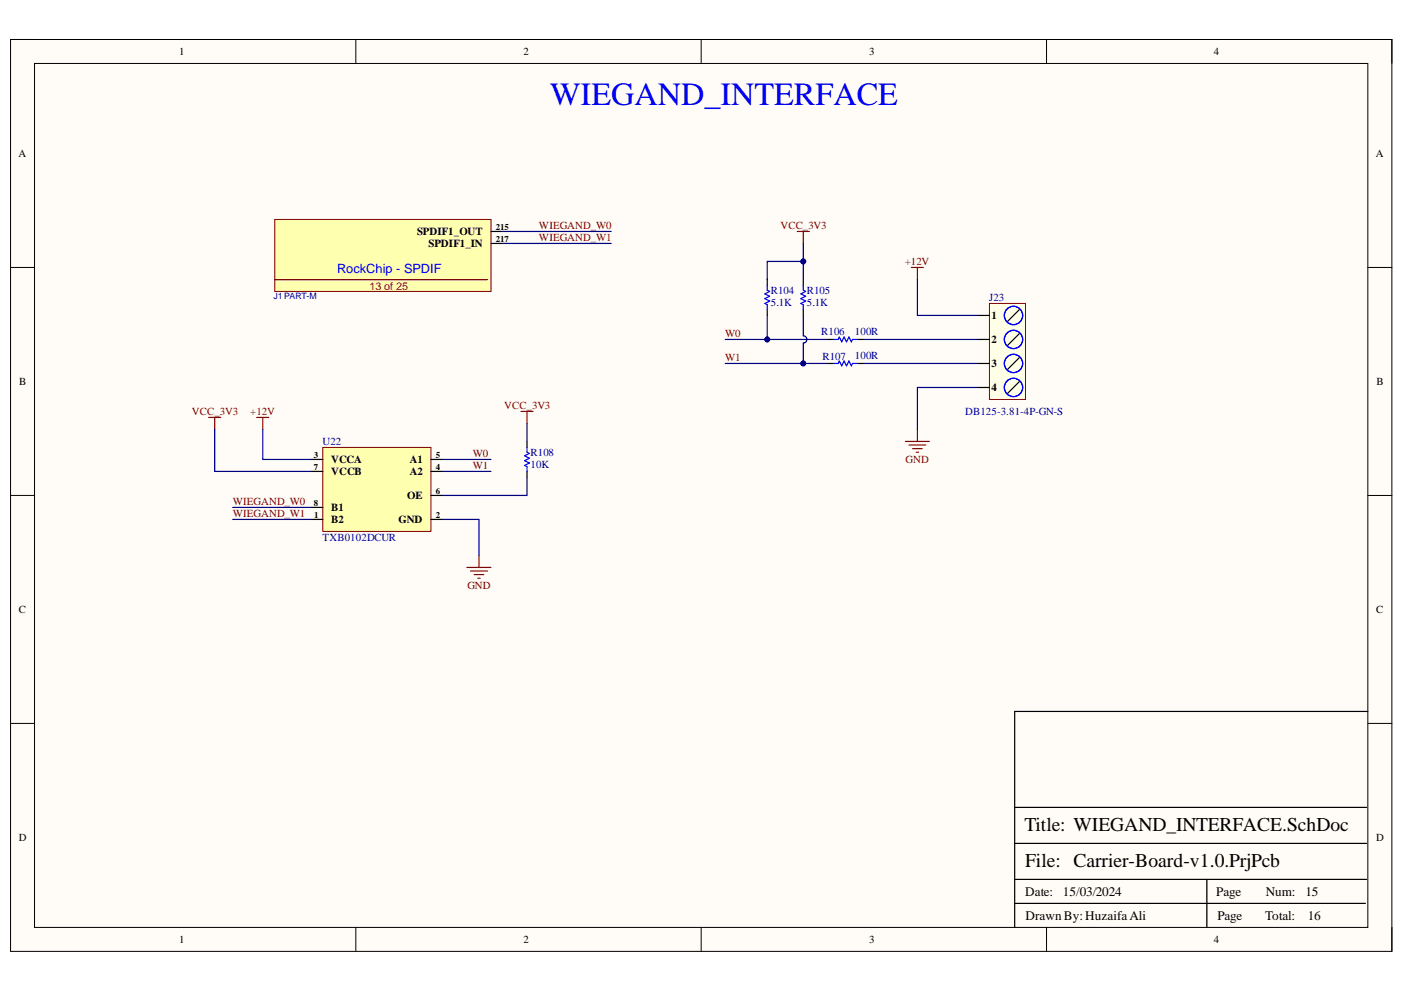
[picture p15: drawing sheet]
<svg xmlns="http://www.w3.org/2000/svg" width="297mm" height="210mm" viewBox="0 0 297 210" stroke-linecap="round" stroke-linejoin="round" font-family="sans-serif">
<defs><g id="words">
<text font-size="6.8" fill="#00f" x="116.4" y="22.1">WIEGAND_INTERFACE</text>
<g font-size="4.1">
<text x="216.7" y="175.8">Title: WIEGAND_INTERFACE.SchDoc</text>
<text x="216.9" y="183.4">File: Carrier-Board-v1.0.PrjPcb</text>
</g>
<g font-size="2.8">
<text x="216.9" y="189.6">Date:</text>
<text x="224.8" y="189.6">15/03/2024</text>
<text x="257.3" y="189.6">Page</text>
<text x="267.8" y="189.6">Num:</text>
<text x="276.2" y="189.6">15</text>
<text x="217" y="194.6">DrawnBy:HuzaifaAli</text>
<text x="257.6" y="194.6">Page</text>
<text x="267.6" y="194.6">Total:</text>
<text x="276.7" y="194.6">16</text>
</g>
<text font-size="2.7" fill="#00f" x="71.3" y="57.8">RockChip - SPDIF</text>
<g font-size="2.3">
<text x="37.9" y="11.7">1</text>
<text x="110.7" y="11.7">2</text>
<text x="183.9" y="11.7">3</text>
<text x="256.8" y="11.7">4</text>
<text x="3.9" y="33.3">A</text>
<text x="291.1" y="33.3">A</text>
<text x="88.2" y="49.8">SPDIF1_OUT</text>
<text x="90.7" y="52.3">SPDIF1_IN</text>
<text x="209.8" y="67.5">1</text>
<text x="209.8" y="72.6">2</text>
<text x="209.8" y="77.7">3</text>
<text x="4.1" y="81.5">B</text>
<text x="209.8" y="82.7">4</text>
<text x="291.2" y="81.5">B</text>
<text x="70" y="98">VCCA</text>
<text x="70" y="100.6">VCCB</text>
<text x="86.7" y="100.6">A2</text>
<text x="86.7" y="98">A1</text>
<text x="86.1" y="105.6">OE</text>
<text x="70" y="110.7">B2</text>
<text x="70" y="108.2">B1</text>
<text x="84.3" y="110.7">GND</text>
<text x="4" y="129.7">C</text>
<text x="291.2" y="129.7">C</text>
<text x="4" y="178">D</text>
<text x="291.2" y="178">D</text>
<text x="37.9" y="199.5">1</text>
<text x="110.7" y="199.5">2</text>
<text x="183.9" y="199.5">3</text>
<text x="256.8" y="199.5">4</text>
</g>
<g font-size="2.3" fill="#800000">
<text x="114" y="48.5">WIEGAND_W0</text>
<text x="114" y="51">WIEGAND_W1</text>
<text x="165.1" y="48.5">VCC_3V3</text>
<text x="191.4" y="56.1">+12V</text>
<text x="153.4" y="71.3">W0</text>
<text x="153.4" y="76.4">W1</text>
<text x="40.6" y="87.8">VCC_3V3</text>
<text x="53" y="87.8">+12V</text>
<text x="106.7" y="86.5">VCC_3V3</text>
<text x="100.1" y="96.8">W0</text>
<text x="100.1" y="99.3">W1</text>
<text x="191.6" y="98">GND</text>
<text x="49.2" y="106.9">WIEGAND_W0</text>
<text x="49.2" y="109.4">WIEGAND_W1</text>
<text x="98.9" y="124.7">GND</text>
</g>
<text font-size="2.3" fill="#f00" x="78.2" y="61.4">13 of 25</text>
<g font-size="2.3" fill="#000080">
<text x="163.1" y="62.2">R104</text>
<text x="163.1" y="64.7">5.1K</text>
<text x="170.7" y="62.2">R105</text>
<text x="170.7" y="64.7">5.1K</text>
<text x="209.3" y="63.7">J23</text>
<text x="173.7" y="70.8">R106</text>
<text x="180.8" y="70.8">100R</text>
<text x="174" y="76.1">R107</text>
<text x="180.8" y="75.9">100R</text>
<text x="204.2" y="87.8">DB125-3.81-4P-GN-S</text>
<text x="68.3" y="94.2">U22</text>
<text x="112.2" y="96.5">R108</text>
<text x="112.2" y="99">10K</text>
<text x="68.3" y="114.5">TXB0102DCUR</text>
</g>
<g font-size="1.9">
<text x="104.9" y="48.6">215</text>
<text x="104.9" y="51.1">217</text>
<text x="66.4" y="96.9">3</text>
<text x="66.4" y="99.4">7</text>
<text x="92.2" y="99.4">4</text>
<text x="92.2" y="96.9">5</text>
<text x="66.4" y="107">8</text>
<text x="92.2" y="104.5">6</text>
<text x="66.5" y="109.5">1</text>
<text x="92.2" y="109.5">2</text>
</g>
<text font-size="1.9" fill="#000080" x="57.9" y="63.3">J1 PART-M</text>
</g></defs>
<path d="M2.2 8.4h292.3v192.9h-292.3z" fill-rule="evenodd" fill="#fffcf8"/>
<path d="M2.2 8.4h292.3v192.9h-292.3z" fill="none" stroke="#000" stroke-width=".21"/>
<path d="M7.3 13.4h282.1v182.8h-282.1z" fill-rule="evenodd" fill="#fffcf8"/>
<g fill="none" stroke="#000" stroke-width=".21">
<path d="M2.2 8.4h5.1M7.3 13.4h282.1v182.8h-282.1zM75.3 8.4v5M148.3 8.4v5M221.4 8.4v5M289.4 8.4h5.1v5M2.2 56.6h5.1M289.4 56.6h5.1M2.2 104.8h5.1M289.4 104.8h5.1M2.2 153.1h5.1M289.4 153.1h5.1"/>
<path d="M75.3 196.2v5.1M148.3 196.2v5.1M221.4 196.2v5.1M294.5 196.2v5.1"/>
</g>
<path d="M289.4 150.5h-74.7v45.7M214.7 178.5h74.4M214.7 170.8h74.4M214.7 191.2h74.2M214.7 186.1h74.4M255.3 186.1v10.1" fill="none" stroke="#000" stroke-width=".25"/>
<path d="M58.1 46.4h45.8v15.3h-45.8z" fill-rule="evenodd" fill="#ffffb0"/>
<path d="M58.1 46.4h45.8v15.3h-45.8z" fill="none" stroke="#800000" stroke-width=".21"/>
<path d="M58.1 59.2h45.1" fill="none" stroke="#800000" stroke-width=".25"/>
<path d="M103.9 49h2.5M103.9 51.5h2.5" fill="none" stroke="#000" stroke-width=".25"/>
<path d="M209.3 64.2h7.7v20.3h-7.7z" fill-rule="evenodd" fill="#ffffe8"/>
<path d="M209.3 64.2h7.7v20.3h-7.7z" fill="none" stroke="#800000" stroke-width=".21"/>
<g fill="none" stroke="#000" stroke-width=".25">
<path d="M162.3 59.1v1.3M169.9 59.1v1.3M162.3 65.5v1.2M169.9 65.5v1.2M175 71.8h1.3M175 76.9h1.3M181.4 71.8h1.3M181.4 76.9h1.3M206.8 66.7h2.5M206.8 71.8h2.5M206.8 76.9h2.5M215.7 65.5l-2.5 2.5"/>
<path d="M215.7 70.6l-2.5 2.5M215.7 75.6l-2.5 2.6M206.8 82h2.5M215.7 80.7l-2.5 2.6"/>
</g>
<g fill="none" stroke="#00f" stroke-width=".25">
<path d="M162.3 60.4v1l.5 .3-1 .5 1 .5-1 .5 1 .5-1 .5 .5 .3v1M169.9 60.4v1l.6 .3-1.1 .5 1.1 .5-1.1 .5 1.1 .5-1.1 .5 .5 .3v1M176.3 71.8h1l.3-.5 .5 1 .5-1 .5 1 .5-1 .5 1 .3-.5h1M176.3 76.9h1l.3-.5 .5 1 .5-1 .5 1 .5-1 .5 1 .3-.5h1"/>
<circle cx="214.4" cy="66.7" r="1.94"/>
<circle cx="214.4" cy="76.9" r="1.93"/>
<circle cx="214.4" cy="71.8" r="1.93"/>
<circle cx="214.4" cy="82" r="1.94"/>
</g>
<path d="M168.7 49h2.5M169.9 49v2.5M192.8 56.6h2.6M194.1 56.6v2.5M191.6 93.4h5M192.3 94.2h3.6M193.1 94.9h2M193.8 95.7h.5M194.1 90.9v2.5" fill="none" stroke="#800000" stroke-width=".25"/>
<path d="M68.3 94.7h22.9v17.7h-22.9z" fill-rule="evenodd" fill="#ffffb0"/>
<path d="M68.3 94.7h22.9v17.7h-22.9z" fill="none" stroke="#800000" stroke-width=".21"/>
<path d="M65.8 97.2h2.5M65.8 99.8h2.5M91.2 97.2h2.5M91.2 99.8h2.5M111.5 93.4v1.3M111.5 99.8v1.2M65.8 109.9h2.5M65.8 107.4h2.5M91.2 109.9h2.5M91.2 104.8h2.5" fill="none" stroke="#000" stroke-width=".25"/>
<path d="M44.2 88.3h2.5M45.4 88.3v2.6M54.3 88.3h2.6M55.6 88.3v2.6M110.2 87.1h2.6M111.5 87.1v2.5M101.3 117.5v2.6M98.8 120.1h5.1M99.6 120.8h3.5M100.3 121.6h2.1M101.1 122.3h.5" fill="none" stroke="#800000" stroke-width=".25"/>
<path d="M111.5 94.7v1l.5 .2-1 .6 1 .5-1 .5 1 .5-1 .5 .5 .2v1.1" fill="none" stroke="#00f" stroke-width=".25"/>
<path d="M194.1 59.1v7.6h12.7M153.4 71.8h21.6M182.7 71.8h24.1M182.7 76.9h24.1M206.8 82h-12.7v8.9" fill="none" stroke="#000080" stroke-width=".25"/>
<circle cx="162.3" cy="71.8" r=".51" fill="#000080"/>
<circle cx="162.3" cy="71.8" r=".51" fill="none" stroke="#000080" stroke-width=".21"/>
<path d="M153.4 76.9h21.6" fill="none" stroke="#000080" stroke-width=".25"/>
<circle cx="169.9" cy="76.9" r=".51" fill="#000080"/>
<circle cx="169.9" cy="76.9" r=".51" fill="none" stroke="#000080" stroke-width=".21"/>
<path d="M162.3 66.7v5.1" fill="none" stroke="#000080" stroke-width=".25"/>
<circle cx="162.3" cy="71.8" r=".51" fill="#000080"/>
<circle cx="162.3" cy="71.8" r=".51" fill="none" stroke="#000080" stroke-width=".21"/>
<path d="M169.9 66.7v4.4a.76 .76 0 0 1 .8 .7 .76 .76 0 0 1-.8 .8v4.3" fill="none" stroke="#000080" stroke-width=".25"/>
<circle cx="169.9" cy="76.9" r=".51" fill="#000080"/>
<circle cx="169.9" cy="76.9" r=".51" fill="none" stroke="#000080" stroke-width=".21"/>
<path d="M162.3 59.1v-3.8h7.6v3.8" fill="none" stroke="#000080" stroke-width=".25"/>
<circle cx="169.9" cy="55.3" r=".51" fill="#000080"/>
<circle cx="169.9" cy="55.3" r=".51" fill="none" stroke="#000080" stroke-width=".21"/>
<path d="M169.9 51.5v3.8" fill="none" stroke="#000080" stroke-width=".25"/>
<circle cx="169.9" cy="55.3" r=".51" fill="#000080"/>
<circle cx="169.9" cy="55.3" r=".51" fill="none" stroke="#000080" stroke-width=".21"/>
<path d="M106.4 49h22.9M106.4 51.5h22.9M45.4 90.9v8.9h20.4M55.6 90.9v6.3h10.2M93.7 97.2h10.2M93.7 99.8h10.2M111.5 89.6v3.8M49.2 107.4h16.6M49.2 109.9h16.6M93.7 109.9h7.6v7.6M111.5 101v3.8h-17.8" fill="none" stroke="#000080" stroke-width=".25"/>
<use href="#words"/>
</svg>
